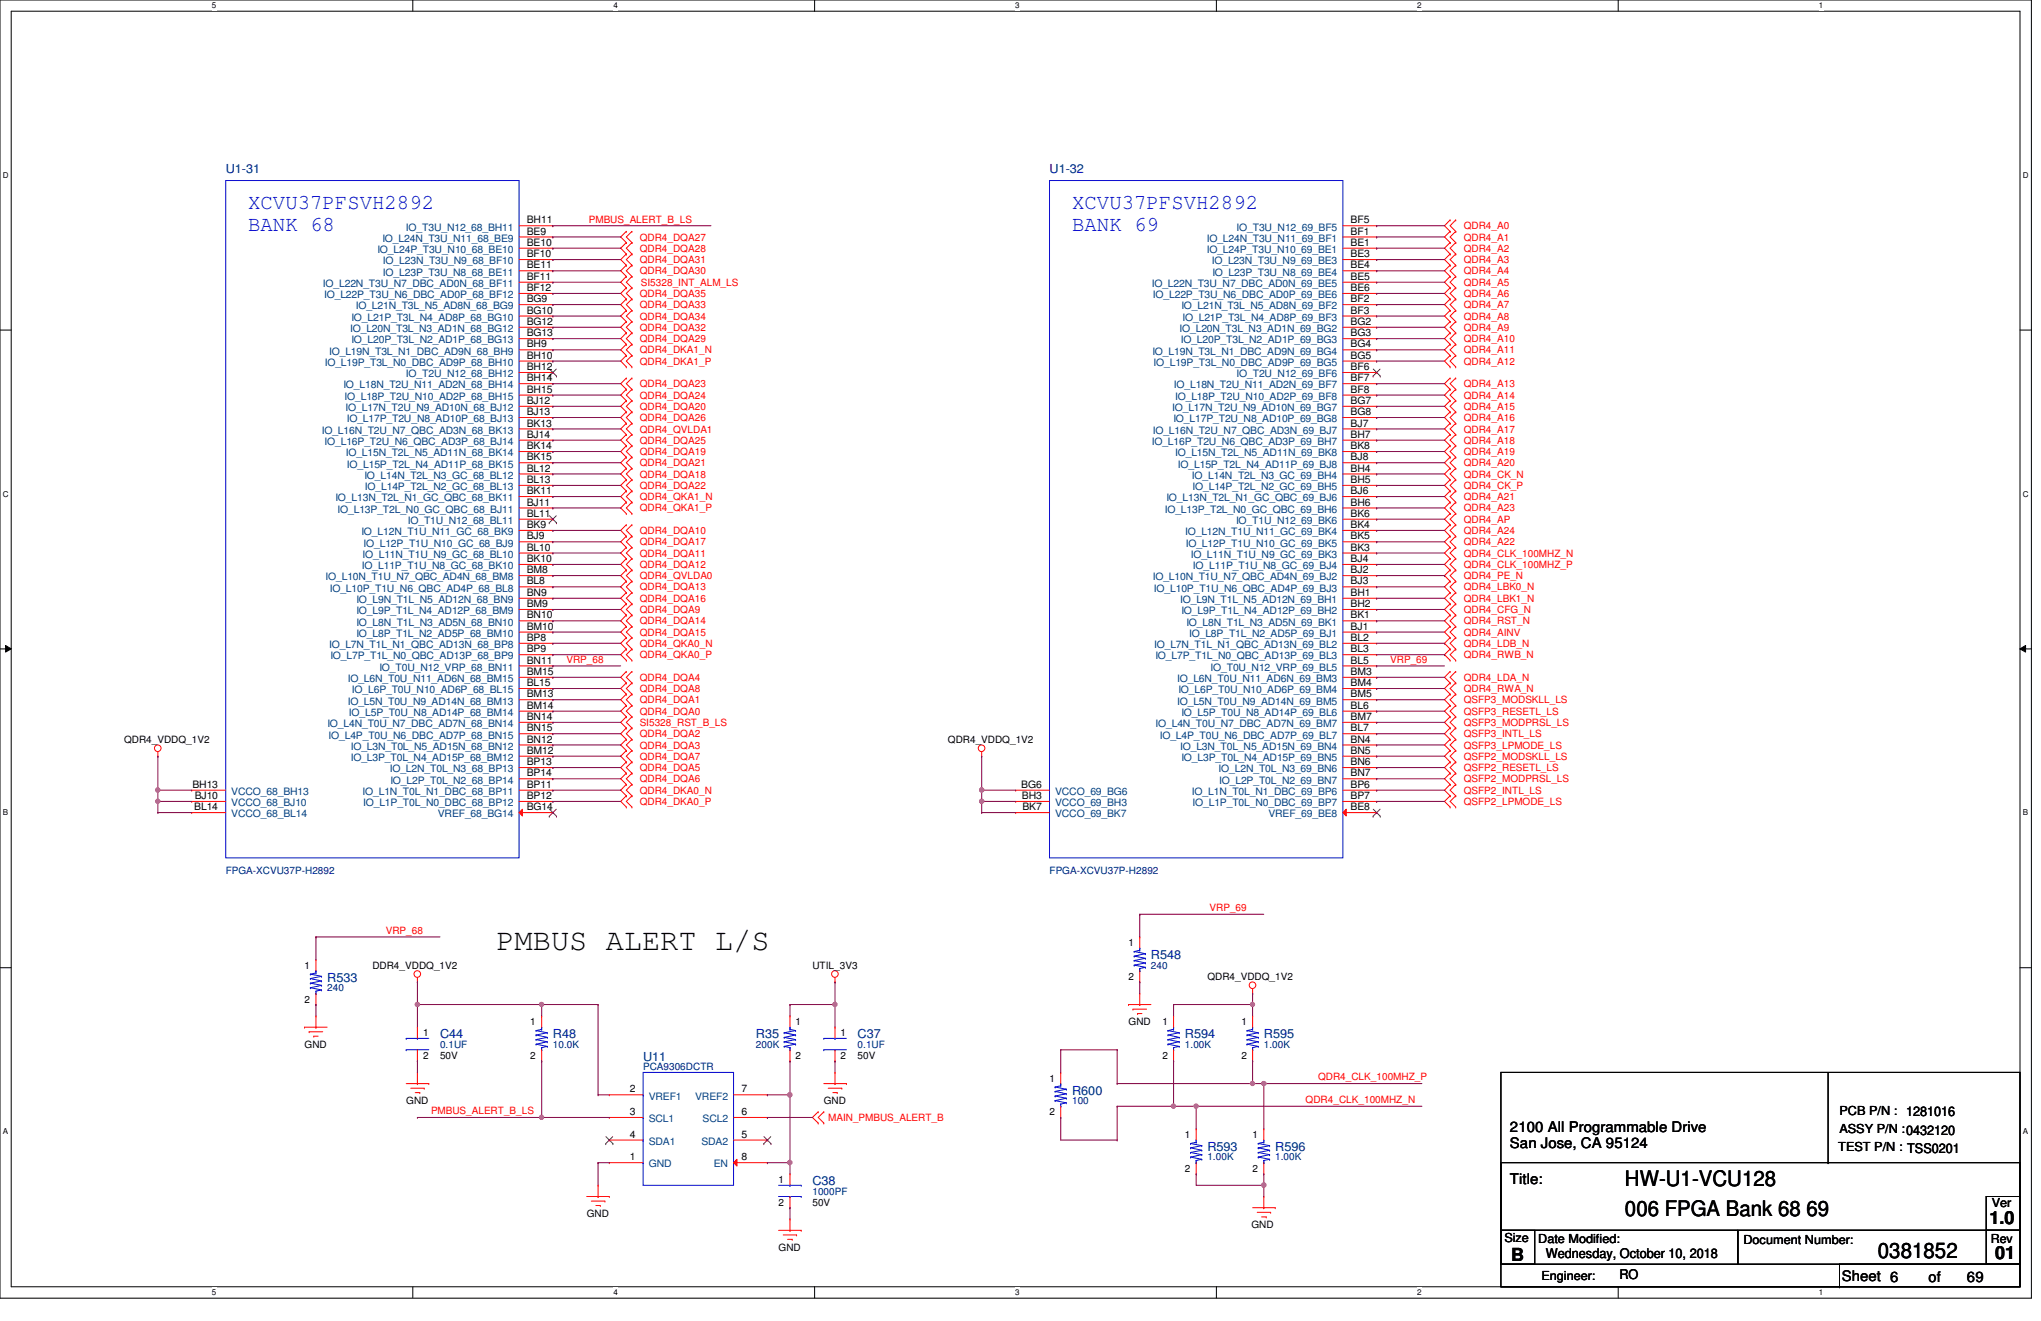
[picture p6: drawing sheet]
<svg xmlns="http://www.w3.org/2000/svg" width="432mm" height="279mm" viewBox="0 0 432 279" stroke-linecap="round" stroke-linejoin="round" font-family="sans-serif">
<defs><g id="words">
<text font-size="6.4" x="105" y="200.9">PMBUS ALERT L/S</text>
<g font-size="4.5" fill="#00f">
<text x="52.5" y="44.2">XCVU37PFSVH2892</text>
<text x="226.8" y="44.2">XCVU37PFSVH2892</text>
<text x="52.5" y="48.9">BANK 68</text>
<text x="226.8" y="48.9">BANK 69</text>
</g>
<g font-size="4.5">
<text x="343.8" y="250.9">HW-U1-VCU128</text>
<text x="343.8" y="257.1">006 FPGA Bank 68 69</text>
<text x="397.3" y="266">0381852</text>
</g>
<g font-size="3.8">
<text x="420.9" y="259">1.0</text>
<text x="319.7" y="266.6">B</text>
<text x="422.1" y="266.4">01</text>
</g>
<g font-size="3.1">
<text x="319.4" y="239.4">2100 All Programmable Drive</text>
<text x="319.4" y="242.7">San Jose, CA 95124</text>
<text x="319.4" y="250.4">Title:</text>
<text x="389.6" y="270.9">Sheet 6</text>
<text x="408" y="271.1">of</text>
<text x="416.1" y="271.1">69</text>
</g>
<g font-size="2.8">
<text x="327.1" y="266.1">Wednesday, October 10, 2018</text>
<text x="342.6" y="270.4">RO</text>
</g>
<g font-size="2.6" fill="#000080">
<text x="47.8" y="36.5">U1-31</text>
<text x="222" y="36.5">U1-32</text>
<text x="243.5" y="202.9">R548</text>
<text x="69.2" y="207.7">R533</text>
<text x="93.1" y="219.6">C44</text>
<text x="117" y="219.6">R48</text>
<text x="159.9" y="219.6">R35</text>
<text x="181.4" y="219.6">C37</text>
<text x="250.7" y="219.6">R594</text>
<text x="267.4" y="219.6">R595</text>
<text x="136.1" y="224.4">U11</text>
<text x="226.8" y="231.6">R600</text>
<text x="255.4" y="243.5">R593</text>
<text x="269.8" y="243.5">R596</text>
<text x="171.9" y="250.7">C38</text>
</g>
<g font-size="2.6">
<text x="389.2" y="235.9">PCB P/N : 1281016</text>
<text x="389.2" y="239.7">ASSY P/N :0432120</text>
<text x="388.9" y="243.5">TEST P/N : TSS0201</text>
<text x="421.4" y="255.2">Ver</text>
<text x="318.3" y="262.6">Size</text>
<text x="325.4" y="262.8">Date Modified:</text>
<text x="368.9" y="263.1">Document Number:</text>
<text x="421.2" y="262.8">Rev</text>
<text x="326.1" y="270.7">Engineer:</text>
</g>
<g font-size="2.2">
<text x="111.5" y="47.2">BH11</text>
<text x="285.7" y="47.2">BF5</text>
<text x="111.5" y="49.6">BE9</text>
<text x="111.5" y="52">BE10</text>
<text x="285.7" y="49.6">BF1</text>
<text x="285.7" y="52">BE1</text>
<text x="111.5" y="54.4">BF10</text>
<text x="111.5" y="56.8">BE11</text>
<text x="111.5" y="59.2">BF11</text>
<text x="285.7" y="54.4">BE3</text>
<text x="285.7" y="56.8">BE4</text>
<text x="285.7" y="59.2">BE5</text>
<text x="111.5" y="61.6">BF12</text>
<text x="111.5" y="63.9">BG9</text>
<text x="285.7" y="61.6">BE6</text>
<text x="285.7" y="63.9">BF2</text>
<text x="111.5" y="66.3">BG10</text>
<text x="111.5" y="68.7">BG12</text>
<text x="111.5" y="71.1">BG13</text>
<text x="285.7" y="66.3">BF3</text>
<text x="285.7" y="68.7">BG2</text>
<text x="285.7" y="71.1">BG3</text>
<text x="111.5" y="73.5">BH9</text>
<text x="111.5" y="75.9">BH10</text>
<text x="285.7" y="73.5">BG4</text>
<text x="285.7" y="75.9">BG5</text>
<text x="111.5" y="78.3">BH12</text>
<text x="111.5" y="80.6">BH14</text>
<text x="111.5" y="83.1">BH15</text>
<text x="285.7" y="78.3">BF6</text>
<text x="285.7" y="80.6">BF7</text>
<text x="285.7" y="83.1">BF8</text>
<text x="111.5" y="85.4">BJ12</text>
<text x="111.5" y="87.8">BJ13</text>
<text x="285.7" y="85.4">BG7</text>
<text x="285.7" y="87.8">BG8</text>
<text x="111.5" y="90.2">BK13</text>
<text x="111.5" y="92.6">BJ14</text>
<text x="111.5" y="95">BK14</text>
<text x="285.7" y="90.2">BJ7</text>
<text x="285.7" y="92.6">BH7</text>
<text x="285.7" y="95">BK8</text>
<text x="111.5" y="97.4">BK15</text>
<text x="111.5" y="99.7">BL12</text>
<text x="285.7" y="97.4">BJ8</text>
<text x="285.7" y="99.7">BH4</text>
<text x="111.5" y="102.2">BL13</text>
<text x="111.5" y="104.5">BK11</text>
<text x="111.5" y="106.9">BJ11</text>
<text x="285.7" y="102.2">BH5</text>
<text x="285.7" y="104.5">BJ6</text>
<text x="285.7" y="106.9">BH6</text>
<text x="111.5" y="109.3">BL11</text>
<text x="111.5" y="111.7">BK9</text>
<text x="285.7" y="109.3">BK6</text>
<text x="285.7" y="111.7">BK4</text>
<text x="111.5" y="114.1">BJ9</text>
<text x="111.5" y="116.5">BL10</text>
<text x="111.5" y="118.9">BK10</text>
<text x="285.7" y="114.1">BK5</text>
<text x="285.7" y="116.5">BK3</text>
<text x="285.7" y="118.9">BJ4</text>
<text x="111.5" y="121.2">BM8</text>
<text x="111.5" y="123.6">BL8</text>
<text x="285.7" y="121.2">BJ2</text>
<text x="285.7" y="123.6">BJ3</text>
<text x="111.5" y="126">BN9</text>
<text x="111.5" y="128.4">BM9</text>
<text x="111.5" y="130.8">BN10</text>
<text x="285.7" y="126">BH1</text>
<text x="285.7" y="128.4">BH2</text>
<text x="285.7" y="130.8">BK1</text>
<text x="111.5" y="133.2">BM10</text>
<text x="111.5" y="135.6">BP8</text>
<text x="111.5" y="138">BP9</text>
<text x="285.7" y="133.2">BJ1</text>
<text x="285.7" y="135.6">BL2</text>
<text x="285.7" y="138">BL3</text>
<text x="111.5" y="140.3">BN11</text>
<text x="111.5" y="142.7">BM15</text>
<text x="285.7" y="140.3">BL5</text>
<text x="285.7" y="142.7">BM3</text>
<text x="111.5" y="145.1">BL15</text>
<text x="111.5" y="147.5">BM13</text>
<text x="111.5" y="149.9">BM14</text>
<text x="285.7" y="145.1">BM4</text>
<text x="285.7" y="147.5">BM5</text>
<text x="285.7" y="149.9">BL6</text>
<text x="111.5" y="152.3">BN14</text>
<text x="111.5" y="154.7">BN15</text>
<text x="285.7" y="152.3">BM7</text>
<text x="285.7" y="154.7">BL7</text>
<text x="111.5" y="157.1">BN12</text>
<text x="111.5" y="159.4">BM12</text>
<text x="111.5" y="161.8">BP13</text>
<text x="285.7" y="157.1">BN4</text>
<text x="285.7" y="159.4">BN5</text>
<text x="285.7" y="161.8">BN6</text>
<text x="40.7" y="166.6">BH13</text>
<text x="111.5" y="164.2">BP14</text>
<text x="111.5" y="166.6">BP11</text>
<text x="216.1" y="166.6">BG6</text>
<text x="285.7" y="164.2">BN7</text>
<text x="285.7" y="166.6">BP6</text>
<text x="41.1" y="171.4">BL14</text>
<text x="41.2" y="169">BJ10</text>
<text x="111.5" y="169">BP12</text>
<text x="111.5" y="171.4">BG14</text>
<text x="216.2" y="169">BH3</text>
<text x="216.3" y="171.4">BK7</text>
<text x="285.7" y="169">BP7</text>
<text x="285.7" y="171.4">BE8</text>
<text x="133.2" y="231.1">2</text>
<text x="156.8" y="231.1">7</text>
<text x="133.2" y="235.8">3</text>
<text x="156.8" y="235.8">6</text>
<text x="133.2" y="245.4">1</text>
<text x="133.2" y="240.6">4</text>
<text x="156.8" y="240.6">5</text>
<text x="156.8" y="245.4">8</text>
</g>
<g font-size="2.2" fill="#004080">
<text x="79.8" y="53.5">IO_L24P_T3U_N10_68_BE10</text>
<text x="80.9" y="51.1">IO_L24N_T3U_N11_68_BE9</text>
<text x="85.9" y="48.8">IO_T3U_N12_68_BH11</text>
<text x="255.3" y="51.1">IO_L24N_T3U_N11_69_BF1</text>
<text x="255.3" y="53.5">IO_L24P_T3U_N10_69_BE1</text>
<text x="261.6" y="48.8">IO_T3U_N12_69_BF5</text>
<text x="81" y="55.9">IO_L23N_T3U_N9_68_BF10</text>
<text x="81" y="58.3">IO_L23P_T3U_N8_68_BE11</text>
<text x="256.4" y="55.9">IO_L23N_T3U_N9_69_BE3</text>
<text x="256.5" y="58.3">IO_L23P_T3U_N8_69_BE4</text>
<text x="68.3" y="60.7">IO_L22N_T3U_N7_DBC_AD0N_68_BF11</text>
<text x="68.6" y="63.1">IO_L22P_T3U_N6_DBC_AD0P_68_BF12</text>
<text x="75.3" y="65.4">IO_L21N_T3L_N5_AD8N_68_BG9</text>
<text x="243.7" y="60.7">IO_L22N_T3U_N7_DBC_AD0N_69_BE5</text>
<text x="243.9" y="63.1">IO_L22P_T3U_N6_DBC_AD0P_69_BE6</text>
<text x="249.9" y="65.4">IO_L21N_T3L_N5_AD8N_69_BF2</text>
<text x="74.1" y="70.2">IO_L20N_T3L_N3_AD1N_68_BG12</text>
<text x="74.3" y="67.9">IO_L21P_T3L_N4_AD8P_68_BG10</text>
<text x="249.6" y="70.2">IO_L20N_T3L_N3_AD1N_69_BG2</text>
<text x="250.2" y="67.9">IO_L21P_T3L_N4_AD8P_69_BF3</text>
<text x="68.7" y="77.4">IO_L19P_T3L_N0_DBC_AD9P_68_BH10</text>
<text x="69.6" y="75">IO_L19N_T3L_N1_DBC_AD9N_68_BH9</text>
<text x="74.3" y="72.6">IO_L20P_T3L_N2_AD1P_68_BG13</text>
<text x="243.8" y="75">IO_L19N_T3L_N1_DBC_AD9N_69_BG4</text>
<text x="244.1" y="77.4">IO_L19P_T3L_N0_DBC_AD9P_69_BG5</text>
<text x="249.8" y="72.6">IO_L20P_T3L_N2_AD1P_69_BG3</text>
<text x="72.6" y="82.2">IO_L18N_T2U_N11_AD2N_68_BH14</text>
<text x="85.9" y="79.8">IO_T2U_N12_68_BH12</text>
<text x="248.4" y="82.2">IO_L18N_T2U_N11_AD2N_69_BF7</text>
<text x="261.6" y="79.8">IO_T2U_N12_69_BF6</text>
<text x="72.9" y="84.6">IO_L18P_T2U_N10_AD2P_68_BH15</text>
<text x="73.1" y="87">IO_L17N_T2U_N9_AD10N_68_BJ12</text>
<text x="73.4" y="89.3">IO_L17P_T2U_N8_AD10P_68_BJ13</text>
<text x="248" y="87">IO_L17N_T2U_N9_AD10N_69_BG7</text>
<text x="248.2" y="89.3">IO_L17P_T2U_N8_AD10P_69_BG8</text>
<text x="248.6" y="84.6">IO_L18P_T2U_N10_AD2P_69_BF8</text>
<text x="68.1" y="91.7">IO_L16N_T2U_N7_QBC_AD3N_68_BK13</text>
<text x="68.7" y="94.1">IO_L16P_T2U_N6_QBC_AD3P_68_BJ14</text>
<text x="243.7" y="94.1">IO_L16P_T2U_N6_QBC_AD3P_69_BH7</text>
<text x="243.9" y="91.7">IO_L16N_T2U_N7_QBC_AD3N_69_BJ7</text>
<text x="73.2" y="96.5">IO_L15N_T2L_N5_AD11N_68_BK14</text>
<text x="73.4" y="98.9">IO_L15P_T2L_N4_AD11P_68_BK15</text>
<text x="77.1" y="101.3">IO_L14N_T2L_N3_GC_68_BL12</text>
<text x="248.6" y="96.5">IO_L15N_T2L_N5_AD11N_69_BK8</text>
<text x="249.2" y="98.9">IO_L15P_T2L_N4_AD11P_69_BJ8</text>
<text x="252.2" y="101.3">IO_L14N_T2L_N3_GC_69_BH4</text>
<text x="71" y="106">IO_L13N_T2L_N1_GC_QBC_68_BK11</text>
<text x="77.2" y="103.7">IO_L14P_T2L_N2_GC_68_BL13</text>
<text x="246.8" y="106">IO_L13N_T2L_N1_GC_QBC_69_BJ6</text>
<text x="252.3" y="103.7">IO_L14P_T2L_N2_GC_69_BH5</text>
<text x="71.4" y="108.5">IO_L13P_T2L_N0_GC_QBC_68_BJ11</text>
<text x="76.5" y="113.2">IO_L12N_T1U_N11_GC_68_BK9</text>
<text x="86.3" y="110.8">IO_T1U_N12_68_BL11</text>
<text x="246.4" y="108.5">IO_L13P_T2L_N0_GC_QBC_69_BH6</text>
<text x="250.7" y="113.2">IO_L12N_T1U_N11_GC_69_BK4</text>
<text x="261.5" y="110.8">IO_T1U_N12_69_BK6</text>
<text x="76.7" y="118">IO_L11N_T1U_N9_GC_68_BL10</text>
<text x="76.9" y="115.6">IO_L12P_T1U_N10_GC_68_BJ9</text>
<text x="250.9" y="115.6">IO_L12P_T1U_N10_GC_69_BK5</text>
<text x="251.9" y="118">IO_L11N_T1U_N9_GC_69_BK3</text>
<text x="68.9" y="122.8">IO_L10N_T1U_N7_QBC_AD4N_68_BM8</text>
<text x="69.8" y="125.1">IO_L10P_T1U_N6_QBC_AD4P_68_BL8</text>
<text x="76.6" y="120.4">IO_L11P_T1U_N8_GC_68_BK10</text>
<text x="243.9" y="122.8">IO_L10N_T1U_N7_QBC_AD4N_69_BJ2</text>
<text x="244.1" y="125.1">IO_L10P_T1U_N6_QBC_AD4P_69_BJ3</text>
<text x="252.4" y="120.4">IO_L11P_T1U_N8_GC_69_BJ4</text>
<text x="75.4" y="127.6">IO_L9N_T1L_N5_AD12N_68_BN9</text>
<text x="75.4" y="129.9">IO_L9P_T1L_N4_AD12P_68_BM9</text>
<text x="249.7" y="127.6">IO_L9N_T1L_N5_AD12N_69_BH1</text>
<text x="249.9" y="129.9">IO_L9P_T1L_N4_AD12P_69_BH2</text>
<text x="69.6" y="137.1">IO_L7N_T1L_N1_QBC_AD13N_68_BP8</text>
<text x="75.4" y="132.3">IO_L8N_T1L_N3_AD5N_68_BN10</text>
<text x="75.4" y="134.7">IO_L8P_T1L_N2_AD5P_68_BM10</text>
<text x="244.2" y="137.1">IO_L7N_T1L_N1_QBC_AD13N_69_BL2</text>
<text x="251" y="132.3">IO_L8N_T1L_N3_AD5N_69_BK1</text>
<text x="251.6" y="134.7">IO_L8P_T1L_N2_AD5P_69_BJ1</text>
<text x="69.9" y="139.5">IO_L7P_T1L_N0_QBC_AD13P_68_BP9</text>
<text x="80.3" y="141.9">IO_T0U_N12_VRP_68_BN11</text>
<text x="244.4" y="139.5">IO_L7P_T1L_N0_QBC_AD13P_69_BL3</text>
<text x="256.1" y="141.9">IO_T0U_N12_VRP_69_BL5</text>
<text x="73.6" y="144.3">IO_L6N_T0U_N11_AD6N_68_BM15</text>
<text x="73.6" y="149">IO_L5N_T0U_N9_AD14N_68_BM13</text>
<text x="74.5" y="146.6">IO_L6P_T0U_N10_AD6P_68_BL15</text>
<text x="249" y="144.3">IO_L6N_T0U_N11_AD6N_69_BM3</text>
<text x="249" y="149">IO_L5N_T0U_N9_AD14N_69_BM5</text>
<text x="249.3" y="146.6">IO_L6P_T0U_N10_AD6P_69_BM4</text>
<text x="69.3" y="153.8">IO_L4N_T0U_N7_DBC_AD7N_68_BN14</text>
<text x="73.8" y="151.4">IO_L5P_T0U_N8_AD14P_68_BM14</text>
<text x="244.5" y="153.8">IO_L4N_T0U_N7_DBC_AD7N_69_BM7</text>
<text x="249.9" y="151.4">IO_L5P_T0U_N8_AD14P_69_BL6</text>
<text x="69.5" y="156.2">IO_L4P_T0U_N6_DBC_AD7P_68_BN15</text>
<text x="74.2" y="158.6">IO_L3N_T0L_N5_AD15N_68_BN12</text>
<text x="74.2" y="161">IO_L3P_T0L_N4_AD15P_68_BM12</text>
<text x="245.4" y="156.2">IO_L4P_T0U_N6_DBC_AD7P_69_BL7</text>
<text x="249.7" y="158.6">IO_L3N_T0L_N5_AD15N_69_BN4</text>
<text x="249.9" y="161">IO_L3P_T0L_N4_AD15P_69_BN5</text>
<text x="82.5" y="163.4">IO_L2N_T0L_N3_68_BP13</text>
<text x="82.6" y="165.7">IO_L2P_T0L_N2_68_BP14</text>
<text x="257.8" y="163.4">IO_L2N_T0L_N3_69_BN6</text>
<text x="257.9" y="165.7">IO_L2P_T0L_N2_69_BN7</text>
<text x="48.9" y="168.1">VCCO_68_BH13</text>
<text x="48.9" y="170.5">VCCO_68_BJ10</text>
<text x="48.9" y="172.9">VCCO_68_BL14</text>
<text x="76.7" y="168.1">IO_L1N_T0L_N1_DBC_68_BP11</text>
<text x="76.8" y="170.5">IO_L1P_T0L_N0_DBC_68_BP12</text>
<text x="92.6" y="172.9">VREF_68_BG14</text>
<text x="223.2" y="168.1">VCCO_69_BG6</text>
<text x="223.2" y="170.5">VCCO_69_BH3</text>
<text x="223.2" y="172.9">VCCO_69_BK7</text>
<text x="252.2" y="168.1">IO_L1N_T0L_N1_DBC_69_BP6</text>
<text x="252.3" y="170.5">IO_L1P_T0L_N0_DBC_69_BP7</text>
<text x="268.4" y="172.9">VREF_69_BE8</text>
<text x="137.2" y="232.6">VREF1</text>
<text x="147.1" y="232.6">VREF2</text>
<text x="137.2" y="237.4">SCL1</text>
<text x="148.6" y="237.4">SCL2</text>
<text x="137.2" y="242.1">SDA1</text>
<text x="148.4" y="242.1">SDA2</text>
<text x="137.2" y="246.9">GND</text>
<text x="151" y="246.9">EN</text>
</g>
<g font-size="2.1" fill="#f00">
<text x="124.6" y="47.1">PMBUS_ALERT_B_LS</text>
<text x="135.3" y="50.9">QDR4_DQA27</text>
<text x="135.3" y="53.3">QDR4_DQA28</text>
<text x="309.7" y="48.5">QDR4_A0</text>
<text x="309.7" y="50.9">QDR4_A1</text>
<text x="309.7" y="53.3">QDR4_A2</text>
<text x="135.3" y="58">QDR4_DQA30</text>
<text x="135.3" y="55.7">QDR4_DQA31</text>
<text x="309.7" y="55.7">QDR4_A3</text>
<text x="309.7" y="58">QDR4_A4</text>
<text x="135.3" y="62.8">QDR4_DQA35</text>
<text x="135.3" y="65.2">QDR4_DQA33</text>
<text x="135.6" y="60.4">SI5328_INT_ALM_LS</text>
<text x="309.7" y="60.4">QDR4_A5</text>
<text x="309.7" y="62.8">QDR4_A6</text>
<text x="309.7" y="65.2">QDR4_A7</text>
<text x="135.3" y="70">QDR4_DQA32</text>
<text x="135.3" y="67.6">QDR4_DQA34</text>
<text x="309.7" y="67.6">QDR4_A8</text>
<text x="309.7" y="70">QDR4_A9</text>
<text x="135.3" y="72.3">QDR4_DQA29</text>
<text x="135.3" y="74.8">QDR4_DKA1_N</text>
<text x="135.3" y="77.1">QDR4_DKA1_P</text>
<text x="309.7" y="72.3">QDR4_A10</text>
<text x="309.7" y="74.8">QDR4_A11</text>
<text x="309.7" y="77.1">QDR4_A12</text>
<text x="135.3" y="81.9">QDR4_DQA23</text>
<text x="309.7" y="81.9">QDR4_A13</text>
<text x="135.3" y="86.7">QDR4_DQA20</text>
<text x="135.3" y="84.3">QDR4_DQA24</text>
<text x="135.3" y="89.1">QDR4_DQA26</text>
<text x="309.7" y="84.3">QDR4_A14</text>
<text x="309.7" y="86.7">QDR4_A15</text>
<text x="309.7" y="89.1">QDR4_A16</text>
<text x="135.3" y="91.5">QDR4_QVLDA1</text>
<text x="135.3" y="93.9">QDR4_DQA25</text>
<text x="309.7" y="91.5">QDR4_A17</text>
<text x="309.7" y="93.9">QDR4_A18</text>
<text x="135.3" y="101">QDR4_DQA18</text>
<text x="135.3" y="98.6">QDR4_DQA21</text>
<text x="135.3" y="96.2">QDR4_DQA19</text>
<text x="309.7" y="96.2">QDR4_A19</text>
<text x="309.7" y="98.6">QDR4_A20</text>
<text x="309.7" y="101">QDR4_CK_N</text>
<text x="135.3" y="105.8">QDR4_QKA1_N</text>
<text x="135.3" y="103.4">QDR4_DQA22</text>
<text x="309.7" y="105.8">QDR4_A21</text>
<text x="309.7" y="103.4">QDR4_CK_P</text>
<text x="135.3" y="112.9">QDR4_DQA10</text>
<text x="135.3" y="108.2">QDR4_QKA1_P</text>
<text x="309.7" y="112.9">QDR4_A24</text>
<text x="309.7" y="108.2">QDR4_A23</text>
<text x="309.7" y="110.6">QDR4_AP</text>
<text x="135.3" y="117.7">QDR4_DQA11</text>
<text x="135.3" y="115.4">QDR4_DQA17</text>
<text x="309.7" y="115.4">QDR4_A22</text>
<text x="309.7" y="117.7">QDR4_CLK_100MHZ_N</text>
<text x="135.3" y="120.1">QDR4_DQA12</text>
<text x="135.3" y="124.9">QDR4_DQA13</text>
<text x="135.3" y="122.5">QDR4_QVLDA0</text>
<text x="309.7" y="122.5">QDR4_PE_N</text>
<text x="309.7" y="124.9">QDR4_LBK0_N</text>
<text x="309.7" y="120.1">QDR4_CLK_100MHZ_P</text>
<text x="135.3" y="129.7">QDR4_DQA9</text>
<text x="135.3" y="127.3">QDR4_DQA16</text>
<text x="309.7" y="127.3">QDR4_LBK1_N</text>
<text x="309.7" y="129.7">QDR4_CFG_N</text>
<text x="135.3" y="132">QDR4_DQA14</text>
<text x="135.3" y="134.5">QDR4_DQA15</text>
<text x="135.3" y="136.8">QDR4_QKA0_N</text>
<text x="309.7" y="134.5">QDR4_AINV</text>
<text x="309.7" y="132">QDR4_RST_N</text>
<text x="309.7" y="136.8">QDR4_LDB_N</text>
<text x="119.8" y="140.2">VRP_68</text>
<text x="135.3" y="144">QDR4_DQA4</text>
<text x="135.3" y="139.2">QDR4_QKA0_P</text>
<text x="294.1" y="140.2">VRP_69</text>
<text x="309.7" y="139.2">QDR4_RWB_N</text>
<text x="309.7" y="144">QDR4_LDA_N</text>
<text x="135.3" y="148.8">QDR4_DQA1</text>
<text x="135.3" y="146.4">QDR4_DQA8</text>
<text x="309.7" y="148.8">QSFP3_MODSKLL_LS</text>
<text x="309.7" y="146.4">QDR4_RWA_N</text>
<text x="135.3" y="151.2">QDR4_DQA0</text>
<text x="135.3" y="155.9">QDR4_DQA2</text>
<text x="135.3" y="153.5">SI5328_RST_B_LS</text>
<text x="309.7" y="151.2">QSFP3_RESETL_LS</text>
<text x="309.7" y="155.9">QSFP3_INTL_LS</text>
<text x="309.7" y="153.5">QSFP3_MODPRSL_LS</text>
<text x="135.3" y="158.3">QDR4_DQA3</text>
<text x="135.3" y="160.7">QDR4_DQA7</text>
<text x="309.7" y="160.7">QSFP2_MODSKLL_LS</text>
<text x="309.7" y="158.3">QSFP3_LPMODE_LS</text>
<text x="135.3" y="163.1">QDR4_DQA5</text>
<text x="135.3" y="167.9">QDR4_DKA0_N</text>
<text x="135.3" y="165.5">QDR4_DQA6</text>
<text x="309.7" y="163.1">QSFP2_RESETL_LS</text>
<text x="309.7" y="165.5">QSFP2_MODPRSL_LS</text>
<text x="309.7" y="167.9">QSFP2_INTL_LS</text>
<text x="135.3" y="170.3">QDR4_DKA0_P</text>
<text x="309.7" y="170.3">QSFP2_LPMODE_LS</text>
<text x="81.6" y="197.5">VRP_68</text>
<text x="255.9" y="192.7">VRP_69</text>
<text x="276.2" y="233.3">QDR4_CLK_100MHZ_N</text>
<text x="278.8" y="228.5">QDR4_CLK_100MHZ_P</text>
<text x="91.2" y="235.7">PMBUS_ALERT_B_LS</text>
<text x="175.2" y="237.1">MAIN_PMBUS_ALERT_B</text>
</g>
<g font-size="2.1">
<text x="26.2" y="157.1">QDR4_VDDQ_1V2</text>
<text x="200.5" y="157.1">QDR4_VDDQ_1V2</text>
<text x="238.8" y="200.1">1</text>
<text x="64.4" y="204.9">1</text>
<text x="78.8" y="204.9">DDR4_VDDQ_1V2</text>
<text x="171.9" y="204.9">UTIL_3V3</text>
<text x="238.8" y="207.3">2</text>
<text x="255.4" y="207.3">QDR4_VDDQ_1V2</text>
<text x="64.4" y="212">2</text>
<text x="64.4" y="221.6">GND</text>
<text x="89.5" y="219.2">1</text>
<text x="112.2" y="216.8">1</text>
<text x="168.3" y="216.8">1</text>
<text x="177.8" y="219.2">1</text>
<text x="238.8" y="216.8">GND</text>
<text x="245.9" y="216.8">1</text>
<text x="262.6" y="216.8">1</text>
<text x="89.5" y="224">2</text>
<text x="93.1" y="224">50V</text>
<text x="112.2" y="224">2</text>
<text x="168.3" y="224">2</text>
<text x="177.8" y="224">2</text>
<text x="181.4" y="224">50V</text>
<text x="245.9" y="224">2</text>
<text x="262.6" y="224">2</text>
<text x="85.9" y="233.5">GND</text>
<text x="174.3" y="233.5">GND</text>
<text x="222" y="228.8">1</text>
<text x="222" y="235.9">2</text>
<text x="250.7" y="240.7">1</text>
<text x="265" y="240.7">1</text>
<text x="164.7" y="250.2">1</text>
<text x="250.7" y="247.9">2</text>
<text x="265" y="247.9">2</text>
<text x="124.1" y="257.4">GND</text>
<text x="164.7" y="255">2</text>
<text x="171.9" y="255">50V</text>
<text x="264.8" y="259.8">GND</text>
<text x="164.7" y="264.6">GND</text>
</g>
<g font-size="2.1" fill="#000080">
<text x="47.8" y="184.8">FPGA-XCVU37P-H2892</text>
<text x="222" y="184.8">FPGA-XCVU37P-H2892</text>
<text x="69.2" y="209.6">240</text>
<text x="243.5" y="204.9">240</text>
<text x="93.1" y="221.6">0.1UF</text>
<text x="117" y="221.6">10.0K</text>
<text x="159.9" y="221.6">200K</text>
<text x="181.4" y="221.6">0.1UF</text>
<text x="250.7" y="221.6">1.00K</text>
<text x="267.4" y="221.6">1.00K</text>
<text x="136.1" y="226.4">PCA9306DCTR</text>
<text x="226.8" y="233.5">100</text>
<text x="255.4" y="245.4">1.00K</text>
<text x="269.8" y="245.4">1.00K</text>
<text x="171.9" y="252.6">1000PF</text>
</g>
<g font-size="1.7">
<text x="44.8" y="1.8">5</text>
<text x="129.8" y="1.8">4</text>
<text x="214.8" y="1.8">3</text>
<text x="299.8" y="1.8">2</text>
<text x="384.8" y="1.8">1</text>
<text x=".6" y="37.6">D</text>
<text x="427.9" y="37.6">D</text>
<text x=".6" y="105">C</text>
<text x="427.9" y="105">C</text>
<text x=".6" y="172.5">B</text>
<text x="427.9" y="172.5">B</text>
<text x=".6" y="239.9">A</text>
<text x="427.9" y="239.9">A</text>
<text x="44.8" y="273.9">5</text>
<text x="129.8" y="273.9">4</text>
<text x="214.8" y="273.9">3</text>
<text x="299.8" y="273.9">2</text>
<text x="384.8" y="273.9">1</text>
</g>
</g></defs>
<path d="M0 0h429.8v274.6h-429.8zM2.4 2.4h425v269.8h-425z" fill="none" stroke="#000" stroke-width=".21"/>
<g fill="#fff">
<path d="M44.8 .3h1v1.9h-1z"/>
<path d="M44.8 272.4h1v1.9h-1z"/>
</g>
<path d="M87.3 0v2.4M87.3 272.2v2.3" fill="none" stroke="#000" stroke-width=".21"/>
<g fill="#fff">
<path d="M129.8 .3h.9v1.9h-.9z"/>
<path d="M129.8 272.4h.9v1.9h-.9z"/>
</g>
<path d="M172.3 0v2.4M172.3 272.2v2.3" fill="none" stroke="#000" stroke-width=".21"/>
<g fill="#fff">
<path d="M214.8 .3h.9v1.9h-.9z"/>
<path d="M214.8 272.4h.9v1.9h-.9z"/>
</g>
<path d="M257.3 0v2.4M257.3 272.2v2.3" fill="none" stroke="#000" stroke-width=".21"/>
<g fill="#fff">
<path d="M299.8 .3h.9v1.9h-.9z"/>
<path d="M299.8 272.4h.9v1.9h-.9z"/>
</g>
<path d="M342.3 0v2.4M342.3 272.2v2.3" fill="none" stroke="#000" stroke-width=".21"/>
<g fill="#fff">
<path d="M384.8 .3h.9v1.9h-.9z"/>
<path d="M384.8 272.4h.9v1.9h-.9z"/>
<path d="M.6 36.1h1.2v1.9h-1.2z"/>
<path d="M427.9 36.1h1.3v1.9h-1.3z"/>
<path d="M.6 103.5h1.2v1.9h-1.2z"/>
<path d="M427.9 103.5h1.3v1.9h-1.3z"/>
</g>
<path d="M0 69.8h2.4M427.4 69.8h2.3" fill="none" stroke="#000" stroke-width=".21"/>
<g fill="#fff">
<path d="M.6 170.9h1.1v1.9h-1.1z"/>
<path d="M427.9 170.9h1.2v1.9h-1.2z"/>
</g>
<path d="M0 137.2h2.4M1.2 136.5l1.2 .7-1.2 .7zM427.4 137.2l1.1-.7v1.4zM427.4 137.2h2.3" fill="none" stroke="#000" stroke-width=".21"/>
<path d="M1.2 136.5l1.2 .7-1.2 .7zM427.4 137.2l1.1-.7v1.4z" fill="#000"/>
<g fill="#fff">
<path d="M.6 238.4h1.1v1.9h-1.1z"/>
<path d="M427.9 238.4h1.2v1.9h-1.2z"/>
</g>
<g fill="none" stroke="#000" stroke-width=".21">
<path d="M0 204.7h2.4M427.4 204.7h2.3M317.5 226.8h109.9v45.4h-109.9zM386.8 226.8v19.1M317.5 245.9h109.9v14.3h-109.9zM386.8 245.9h.1M420.2 253.1h7.2v7.1h-7.2zM317.5 260.2h50.2v7.2h-50.2zM317.5 260.2h7.2v7.2h-7.2zM317.5 272.2h71.7M367.7 260.2h59.7v7.2h-59.7zM389.2 267.4h38.2v4.8h-38.2z"/>
<path d="M389.2 272.2h.1M420.2 260.2h7.2v7.2h-7.2z"/>
</g>
<g fill="none" stroke="#f00" stroke-width=".21">
<path d="M132.5 48.9h.1M132.5 51.3h.1M132.5 56.1h.1M132.5 58.5h.1M132.5 53.7h.1M132.5 48.9l-1.2 1.2 1.2 1.2M132.5 56.1l-1.2 1.2 1.2 1.2M132.5 51.3l-1.2 1.2 1.2 1.2M132.5 58.5l-1.2 1.2 1.2 1.2M132.5 53.7l-1.2 1.2 1.2 1.2M133.7 51.3h.1M133.7 48.9h.1"/>
<path d="M133.7 58.5h.1M133.7 56.1h.1M133.7 53.7h.1M133.7 48.9l-1.2 1.2 1.2 1.2M133.7 56.1l-1.2 1.2 1.2 1.2M133.7 51.3l-1.2 1.2 1.2 1.2M133.7 58.5l-1.2 1.2 1.2 1.2M133.7 53.7l-1.2 1.2 1.2 1.2M306.8 46.5h.1M306.8 48.9h.1M306.8 51.3h.1M306.8 53.7h.1"/>
<path d="M306.8 56.1h.1M306.8 58.5h.1M306.8 46.5l-1.2 1.3 1.2 1.1M306.8 48.9l-1.2 1.2 1.2 1.2M306.8 51.3l-1.2 1.2 1.2 1.2M306.8 53.7l-1.2 1.2 1.2 1.2M306.8 56.1l-1.2 1.2 1.2 1.2M306.8 58.5l-1.2 1.2 1.2 1.2M308 48.9h.1M308 46.5h.1M308 51.3h.1M308 53.7h.1"/>
<path d="M308 56.1h.1M308 58.5h.1M308 46.5l-1.2 1.3 1.2 1.1M308 48.9l-1.2 1.2 1.2 1.2M308 51.3l-1.2 1.2 1.2 1.2M308 53.7l-1.2 1.2 1.2 1.2M308 56.1l-1.2 1.2 1.2 1.2M308 58.5l-1.2 1.2 1.2 1.2M132.5 70.4h.1M132.5 72.8h.1M132.5 60.9h.1M132.5 63.2h.1"/>
<path d="M132.5 75.2h.1M132.5 77.6h.1M132.5 80h.1M132.5 68h.1M132.5 65.7h.1M132.5 70.4l-1.2 1.2 1.2 1.2M132.5 60.9l-1.2 1.2 1.2 1.1M132.5 72.8l-1.2 1.2 1.2 1.2M132.5 75.2l-1.2 1.2 1.2 1.2M132.5 80l-1.2 1.2 1.2 1.1M132.5 68l-1.2 1.2 1.2 1.2M132.5 63.2l-1.2 1.2 1.2 1.3"/>
<path d="M132.5 65.7l-1.2 1.1 1.2 1.2M133.7 72.8h.1M133.7 70.4h.1M133.7 63.2h.1M133.7 60.9h.1M133.7 75.2h.1M133.7 77.6h.1M133.7 80h.1M133.7 68h.1M133.7 65.7h.1M133.7 70.4l-1.2 1.2 1.2 1.2M133.7 60.9l-1.2 1.2 1.2 1.1"/>
<path d="M133.7 72.8l-1.2 1.2 1.2 1.2M133.7 75.2l-1.2 1.2 1.2 1.2M133.7 80l-1.2 1.2 1.2 1.1M133.7 68l-1.2 1.2 1.2 1.2M133.7 63.2l-1.2 1.2 1.2 1.3M133.7 65.7l-1.2 1.1 1.2 1.2M306.8 60.9h.1M306.8 63.2h.1M306.8 65.7h.1M306.8 68h.1M306.8 70.4h.1M306.8 72.8h.1"/>
<path d="M306.8 75.2h.1M306.8 77.6h.1M306.8 80h.1M306.8 60.9l-1.2 1.2 1.2 1.1M306.8 63.2l-1.2 1.2 1.2 1.3M306.8 65.7l-1.2 1.1 1.2 1.2M306.8 68l-1.2 1.2 1.2 1.2M306.8 70.4l-1.2 1.2 1.2 1.2M306.8 72.8l-1.2 1.2 1.2 1.2M306.8 75.2l-1.2 1.2 1.2 1.2M306.8 80l-1.2 1.2 1.2 1.1M308 60.9h.1"/>
<path d="M308 63.2h.1M308 65.7h.1M308 68h.1M308 70.4h.1M308 72.8h.1M308 75.2h.1M308 77.6h.1M308 80h.1M308 60.9l-1.2 1.2 1.2 1.1M308 63.2l-1.2 1.2 1.2 1.3M308 65.7l-1.2 1.1 1.2 1.2M308 68l-1.2 1.2 1.2 1.2"/>
<path d="M308 70.4l-1.2 1.2 1.2 1.2M308 72.8l-1.2 1.2 1.2 1.2M308 75.2l-1.2 1.2 1.2 1.2M308 80l-1.2 1.2 1.2 1.1M132.5 99.1h.1M132.5 84.8h.1M132.5 87.1h.1M132.5 96.7h.1M132.5 82.3h.1M132.5 89.5h.1M132.5 91.9h.1M132.5 94.3h.1"/>
<path d="M132.5 99.1l-1.2 1.1 1.2 1.3M132.5 84.8l-1.2 1.1 1.2 1.2M132.5 96.7l-1.2 1.2 1.2 1.2M132.5 82.3l-1.2 1.3 1.2 1.2M132.5 89.5l-1.2 1.2 1.2 1.2M132.5 94.3l-1.2 1.2 1.2 1.2M132.5 91.9l-1.2 1.2 1.2 1.2M132.5 87.1l-1.2 1.2 1.2 1.2M133.7 99.1h.1M133.7 87.1h.1M133.7 84.8h.1M133.7 96.7h.1"/>
<path d="M133.7 82.3h.1M133.7 91.9h.1M133.7 89.5h.1M133.7 94.3h.1M133.7 99.1l-1.2 1.1 1.2 1.3M133.7 84.8l-1.2 1.1 1.2 1.2M133.7 96.7l-1.2 1.2 1.2 1.2M133.7 82.3l-1.2 1.3 1.2 1.2M133.7 89.5l-1.2 1.2 1.2 1.2M133.7 94.3l-1.2 1.2 1.2 1.2M133.7 91.9l-1.2 1.2 1.2 1.2M133.7 87.1l-1.2 1.2 1.2 1.2"/>
<path d="M306.8 82.3h.1M306.8 84.8h.1M306.8 87.1h.1M306.8 89.5h.1M306.8 91.9h.1M306.8 94.3h.1M306.8 96.7h.1M306.8 99.1h.1M306.8 82.3l-1.2 1.3 1.2 1.2M306.8 84.8l-1.2 1.1 1.2 1.2M306.8 87.1l-1.2 1.2 1.2 1.2M306.8 89.5l-1.2 1.2 1.2 1.2"/>
<path d="M306.8 91.9l-1.2 1.2 1.2 1.2M306.8 94.3l-1.2 1.2 1.2 1.2M306.8 96.7l-1.2 1.2 1.2 1.2M306.8 99.1l-1.2 1.1 1.2 1.3M308 82.3h.1M308 84.8h.1M308 87.1h.1M308 89.5h.1M308 91.9h.1M308 94.3h.1M308 96.7h.1M308 99.1h.1"/>
<path d="M308 82.3l-1.2 1.3 1.2 1.2M308 84.8l-1.2 1.1 1.2 1.2M308 87.1l-1.2 1.2 1.2 1.2M308 89.5l-1.2 1.2 1.2 1.2M308 91.9l-1.2 1.2 1.2 1.2M308 94.3l-1.2 1.2 1.2 1.2M308 96.7l-1.2 1.2 1.2 1.2M308 99.1l-1.2 1.1 1.2 1.3M132.5 111h.1M132.5 113.4h.1M132.5 115.8h.1M132.5 118.2h.1"/>
<path d="M132.5 103.8h.1M132.5 106.2h.1M132.5 108.6h.1M132.5 101.5h.1M132.5 111l-1.2 1.2 1.2 1.2M132.5 115.8l-1.2 1.2 1.2 1.2M132.5 118.2l-1.2 1.2 1.2 1.2M132.5 113.4l-1.2 1.2 1.2 1.2M132.5 103.8l-1.2 1.2 1.2 1.2M132.5 106.2l-1.2 1.2 1.2 1.2M132.5 101.5l-1.2 1.2 1.2 1.1M133.7 113.4h.1"/>
<path d="M133.7 111h.1M133.7 118.2h.1M133.7 115.8h.1M133.7 106.2h.1M133.7 103.8h.1M133.7 108.6h.1M133.7 101.5h.1M133.7 111l-1.2 1.2 1.2 1.2M133.7 115.8l-1.2 1.2 1.2 1.2M133.7 118.2l-1.2 1.2 1.2 1.2M133.7 113.4l-1.2 1.2 1.2 1.2M133.7 103.8l-1.2 1.2 1.2 1.2"/>
<path d="M133.7 106.2l-1.2 1.2 1.2 1.2M133.7 101.5l-1.2 1.2 1.2 1.1M306.8 113.4h.1M306.8 115.8h.1M306.8 111h.1M306.8 103.8h.1M306.8 106.2h.1M306.8 101.5h.1M306.8 108.6h.1M306.8 118.2h.1M306.8 113.4l-1.2 1.2 1.2 1.2M306.8 111l-1.2 1.2 1.2 1.2"/>
<path d="M306.8 103.8l-1.2 1.2 1.2 1.2M306.8 101.5l-1.2 1.2 1.2 1.1M306.8 106.2l-1.2 1.2 1.2 1.2M306.8 115.8l-1.2 1.2 1.2 1.2M306.8 118.2l-1.2 1.2 1.2 1.2M306.8 108.6l-1.2 1.2 1.2 1.2M308 115.8h.1M308 113.4h.1M308 111h.1M308 106.2h.1M308 103.8h.1M308 101.5h.1"/>
<path d="M308 108.6h.1M308 118.2h.1M308 113.4l-1.2 1.2 1.2 1.2M308 111l-1.2 1.2 1.2 1.2M308 103.8l-1.2 1.2 1.2 1.2M308 101.5l-1.2 1.2 1.2 1.1M308 106.2l-1.2 1.2 1.2 1.2M308 115.8l-1.2 1.2 1.2 1.2M308 118.2l-1.2 1.2 1.2 1.2M308 108.6l-1.2 1.2 1.2 1.2M132.5 127.7h.1M132.5 130.1h.1"/>
<path d="M132.5 120.6h.1M132.5 122.9h.1M132.5 125.3h.1M132.5 132.5h.1M132.5 134.9h.1M132.5 137.3h.1M132.5 139.7h.1M132.5 127.7l-1.2 1.2 1.2 1.2M132.5 122.9l-1.2 1.2 1.2 1.2M132.5 130.1l-1.2 1.2 1.2 1.2M132.5 132.5l-1.2 1.2 1.2 1.2M132.5 125.3l-1.2 1.2 1.2 1.2"/>
<path d="M132.5 120.6l-1.2 1.2 1.2 1.1M132.5 134.9l-1.2 1.2 1.2 1.2M132.5 137.3l-1.2 1.2 1.2 1.2M133.7 130.1h.1M133.7 127.7h.1M133.7 120.6h.1M133.7 125.3h.1M133.7 122.9h.1M133.7 132.5h.1M133.7 134.9h.1M133.7 137.3h.1M133.7 139.7h.1"/>
<path d="M133.7 127.7l-1.2 1.2 1.2 1.2M133.7 122.9l-1.2 1.2 1.2 1.2M133.7 130.1l-1.2 1.2 1.2 1.2M133.7 132.5l-1.2 1.2 1.2 1.2M133.7 125.3l-1.2 1.2 1.2 1.2M133.7 120.6l-1.2 1.2 1.2 1.1M133.7 134.9l-1.2 1.2 1.2 1.2M133.7 137.3l-1.2 1.2 1.2 1.2M306.8 120.6h.1M306.8 122.9h.1M306.8 125.3h.1M306.8 127.7h.1"/>
<path d="M306.8 132.5h.1M306.8 134.9h.1M306.8 130.1h.1M306.8 137.3h.1M306.8 139.7h.1M306.8 120.6l-1.2 1.2 1.2 1.1M306.8 122.9l-1.2 1.2 1.2 1.2M306.8 125.3l-1.2 1.2 1.2 1.2M306.8 132.5l-1.2 1.2 1.2 1.2M306.8 127.7l-1.2 1.2 1.2 1.2M306.8 130.1l-1.2 1.2 1.2 1.2M306.8 134.9l-1.2 1.2 1.2 1.2"/>
<path d="M306.8 137.3l-1.2 1.2 1.2 1.2M308 122.9h.1M308 120.6h.1M308 125.3h.1M308 127.7h.1M308 134.9h.1M308 132.5h.1M308 130.1h.1M308 137.3h.1M308 139.7h.1M308 120.6l-1.2 1.2 1.2 1.1M308 122.9l-1.2 1.2 1.2 1.2"/>
<path d="M308 125.3l-1.2 1.2 1.2 1.2M308 132.5l-1.2 1.2 1.2 1.2M308 127.7l-1.2 1.2 1.2 1.2M308 130.1l-1.2 1.2 1.2 1.2M308 134.9l-1.2 1.2 1.2 1.2M308 137.3l-1.2 1.2 1.2 1.2M33.4 159.9h.1M33.4 159v.9M132.5 149.2h.1M132.5 151.6h.1M132.5 146.8h.1M132.5 154h.1"/>
<path d="M132.5 156.4h.1M132.5 142h.1M132.5 144.4h.1M132.5 158.7h.1M132.5 149.2l-1.2 1.2 1.2 1.2M132.5 146.8l-1.2 1.2 1.2 1.2M132.5 154l-1.2 1.2 1.2 1.2M132.5 142l-1.2 1.3 1.2 1.1M132.5 144.4l-1.2 1.2 1.2 1.2M132.5 151.6l-1.2 1.2 1.2 1.2M132.5 156.4l-1.2 1.2 1.2 1.1M132.5 158.7l-1.2 1.2 1.2 1.3"/>
<path d="M133.7 151.6h.1M133.7 149.2h.1M133.7 146.8h.1M133.7 156.4h.1M133.7 154h.1M133.7 144.4h.1M133.7 142h.1M133.7 158.7h.1M133.7 149.2l-1.2 1.2 1.2 1.2M133.7 146.8l-1.2 1.2 1.2 1.2M133.7 154l-1.2 1.2 1.2 1.2M133.7 142l-1.2 1.3 1.2 1.1"/>
<path d="M133.7 144.4l-1.2 1.2 1.2 1.2M133.7 151.6l-1.2 1.2 1.2 1.2M133.7 156.4l-1.2 1.2 1.2 1.1M133.7 158.7l-1.2 1.2 1.2 1.3M207.7 159.9h.1M207.7 159v.9M306.8 158.7h.1M306.8 149.2h.1M306.8 151.6h.1M306.8 146.8h.1M306.8 156.4h.1M306.8 154h.1"/>
<path d="M306.8 142h.1M306.8 144.4h.1M306.8 158.7l-1.2 1.2 1.2 1.3M306.8 149.2l-1.2 1.2 1.2 1.2M306.8 146.8l-1.2 1.2 1.2 1.2M306.8 156.4l-1.2 1.2 1.2 1.1M306.8 154l-1.2 1.2 1.2 1.2M306.8 151.6l-1.2 1.2 1.2 1.2M306.8 142l-1.2 1.3 1.2 1.1M306.8 144.4l-1.2 1.2 1.2 1.2M308 158.7h.1M308 151.6h.1"/>
<path d="M308 149.2h.1M308 146.8h.1M308 156.4h.1M308 154h.1M308 144.4h.1M308 142h.1M308 158.7l-1.2 1.2 1.2 1.3M308 149.2l-1.2 1.2 1.2 1.2M308 146.8l-1.2 1.2 1.2 1.2M308 156.4l-1.2 1.2 1.2 1.1M308 154l-1.2 1.2 1.2 1.2M308 151.6l-1.2 1.2 1.2 1.2"/>
<path d="M308 142l-1.2 1.3 1.2 1.1M308 144.4l-1.2 1.2 1.2 1.2M132.5 161.2h.1M132.5 163.5h.1M132.5 165.9h.1M132.5 168.3h.1M132.5 170.7h.1M132.5 161.2l-1.2 1.1 1.2 1.2M132.5 165.9l-1.2 1.2 1.2 1.2M132.5 168.3l-1.2 1.2 1.2 1.2M132.5 163.5l-1.2 1.2 1.2 1.2M133.7 163.5h.1"/>
<path d="M133.7 161.2h.1M133.7 168.3h.1M133.7 165.9h.1M133.7 170.7h.1M133.7 161.2l-1.2 1.1 1.2 1.2M133.7 165.9l-1.2 1.2 1.2 1.2M133.7 168.3l-1.2 1.2 1.2 1.2M133.7 163.5l-1.2 1.2 1.2 1.2M306.8 161.2h.1M306.8 163.5h.1M306.8 165.9h.1M306.8 168.3h.1"/>
<path d="M306.8 170.7h.1M306.8 161.2l-1.2 1.1 1.2 1.2M306.8 163.5l-1.2 1.2 1.2 1.2M306.8 165.9l-1.2 1.2 1.2 1.2M306.8 168.3l-1.2 1.2 1.2 1.2M308 161.2h.1M308 163.5h.1M308 165.9h.1M308 168.3h.1M308 170.7h.1M308 161.2l-1.2 1.1 1.2 1.2M308 163.5l-1.2 1.2 1.2 1.2"/>
<path d="M308 165.9l-1.2 1.2 1.2 1.2M308 168.3l-1.2 1.2 1.2 1.2M64.4 217.3h.1M64.4 217.3h4.8M65.4 218.2h.1M65.4 218.2h2.9M66.4 219.2h.1M66.4 219.2h.9M66.8 214.9h.1M66.8 217.3h.1M66.8 214.9v2.4M88.3 207.7h.1"/>
<path d="M88.3 217.3h.1M88.3 206.8v.9M88.3 217.3v2.3M114.6 214.9h.1M114.6 214.9v2.4M176.7 207.7h.1M176.7 206.8v.9M238.8 212.5h.1M238.8 212.5h4.7M239.7 213.4h.1M239.7 213.4h2.9M240.7 214.4h.1"/>
<path d="M240.7 214.4h.9M241.1 210.1h.1M241.1 212.5h.1M241.1 210.1v2.4M265 210.1h.1M265 209.1v1M85.9 229.2h4.8M86.9 230.2h2.8M87.8 231.1h1M88.3 226.8h.1M88.3 229.2h.1M88.3 224.4h.1"/>
<path d="M88.3 222v2.4M88.3 226.8v2.4M88.8 231.1h.1M89.7 230.2h.1M90.7 229.2h.1M114.6 224.4h.1M114.6 222v2.4M128.9 231.6h.1M128.9 236.3h.1M128.9 231.6h7.2M128.9 236.3h7.2M155.2 231.6h7.1"/>
<path d="M155.2 236.3h7.1M162.3 236.3h.1M162.3 231.6h.1M173.1 235.2h.1M173.1 237.5h.1M173.1 235.2l-1.2 1.1 1.2 1.2M174.3 237.5h.1M174.3 235.2h.1M174.3 229.2h4.8M174.3 235.2l-1.2 1.1 1.2 1.2M175.2 230.2h2.9M176.2 231.1h.9"/>
<path d="M176.7 226.8h.1M176.7 229.2h.1M176.7 226.8v2.4M177.1 231.1h.1M178.1 230.2h.1M179.1 229.2h.1M267.4 238.8h.1M267.4 238.8v2.3M124.1 253.1h4.8M125.1 254h2.9M126.1 255h.9M126.5 250.7h.1"/>
<path d="M126.5 253.1h.1M126.5 250.7v2.4M127 255h.1M128 254h.1M128.9 253.1h.1M128.9 245.9h.1M128.9 241.1h.1M128.9 245.9h7.2M128.9 241.1h7.2M155.2 241.1h7.1M162.3 241.1h.1M167.1 257.9h.1"/>
<path d="M167.1 257.9v2.3M265 255.4h4.8M266 256.4h2.8M266.9 257.4h1M267.4 253.1h.1M267.4 255.4h.1M267.4 248.3h.1M267.4 245.9v2.4M267.4 253.1v2.3M267.9 257.4h.1M268.8 256.4h.1M269.8 255.4h.1"/>
<path d="M164.7 260.2h4.8M165.7 261.2h2.8M166.6 262.1h1M167.1 260.2h.1M167.6 262.1h.1M168.5 261.2h.1M169.5 260.2h.1"/>
<circle cx="33.4" cy="158.3" r=".7"/>
<circle cx="207.7" cy="158.3" r=".7"/>
<circle cx="88.3" cy="206" r=".7"/>
<circle cx="176.6" cy="206" r=".7"/>
<circle cx="265" cy="208.4" r=".7"/>
</g>
<g fill="none" stroke="#00f" stroke-width=".21">
<path d="M85.9 219.6h.1M85.9 219.6h4.8M88.3 219.6h.1M113.4 219.9h.1M113.4 218.9h.1M113.4 218h.1M113.4 218l2.4 .4M113.4 219.9l2.4 .4M113.4 218.9l2.4 .5M114.6 217.3h.1M114.6 217.7h.1M114.6 217.3v.4"/>
<path d="M114.6 217.7l-1.2 .3M115.8 218.4h.1M115.8 219.4h.1M115.8 219.4l-2.4 .5M115.8 218.4l-2.4 .5M85.9 222h.1M85.9 222h4.8M88.3 222h.1M113.4 220.9h.1M113.4 220.9l2.4 .4M114.6 222h.1M114.6 221.6h.1"/>
<path d="M114.6 221.6v.4M115.8 221.3h.1M115.8 220.3h.1M115.8 221.3l-1.2 .3M115.8 220.3l-2.4 .6M136.1 226.8h19.1v23.9h-19.1zM136.1 236.3h.1M136.1 231.6h.1M155.2 236.3h.1M155.2 231.6h.1M136.1 245.9h.1M136.1 241.1h.1"/>
<path d="M155.2 245.9h.1M155.2 241.1h.1M266.2 244.7h.1M266.2 243.8h.1M266.2 242.8h.1M266.2 241.9h.1M266.2 241.9l2.4 .4M266.2 244.7l2.4 .5M266.2 243.8l2.4 .4M266.2 242.8l2.4 .5M267.4 241.1h.1M267.4 245.9h.1"/>
<path d="M267.4 245.4h.1M267.4 241.6h.1M267.4 241.1v.5M267.4 245.4v.5M267.4 241.6l-1.2 .3M268.6 242.3h.1M268.6 245.2h.1M268.6 244.2h.1M268.6 243.3h.1M268.6 245.2l-1.2 .2M268.6 244.2l-2.4 .5M268.6 243.3l-2.4 .5"/>
<path d="M268.6 242.3l-2.4 .5"/>
</g>
<path d="M128.1 241.9h.1M128.2 240.4l1.5 1.5M129.6 240.4l-1.5 1.5M129.7 241.9h.1M161.6 241.9h.1M161.6 240.4l1.5 1.5M163.1 240.4l-1.5 1.5M163.1 241.9h.1" fill="none" stroke="#804000" stroke-width=".21"/>
<path d="M155.2 245.9l.7-.7v1.4z" fill="#f00"/>
<g fill="none" stroke="#f00" stroke-width=".21">
<path d="M284.1 47.8h7.2M284.1 50.1h7.2M284.1 52.5h7.2M284.1 54.9h7.2M284.1 57.3h7.2M284.1 59.7h7.2M291.3 47.8h.1M291.3 50.1h.1M291.3 52.5h.1M291.3 54.9h.1M291.3 57.3h.1M291.3 59.7h.1"/>
<path d="M284.1 62.1h7.2M284.1 64.4h7.2M284.1 66.8h7.2M284.1 69.2h7.2M284.1 71.6h7.2M284.1 74h7.2M284.1 76.4h7.2M284.1 78.8h7.2M291.3 62.1h.1M291.3 64.4h.1M291.3 66.8h.1M291.3 69.2h.1"/>
<path d="M291.3 71.6h.1M291.3 74h.1M291.3 76.4h.1M291.3 78.8h.1M284.1 81.2h7.2M284.1 83.6h7.2M284.1 85.9h7.2M284.1 88.3h7.2M284.1 90.7h7.2M284.1 93.1h7.2M284.1 95.5h7.2M284.1 97.9h7.2"/>
<path d="M291.3 81.2h.1M291.3 83.6h.1M291.3 85.9h.1M291.3 88.3h.1M291.3 90.7h.1M291.3 93.1h.1M291.3 95.5h.1M291.3 97.9h.1M284.1 100.2h7.2M284.1 102.7h7.2M284.1 105h7.2M284.1 107.4h7.2"/>
<path d="M284.1 109.8h7.2M284.1 112.2h7.2M284.1 114.6h7.2M284.1 117h7.2M284.1 119.4h7.2M291.3 100.2h.1M291.3 102.7h.1M291.3 105h.1M291.3 107.4h.1M291.3 109.8h.1M291.3 112.2h.1M291.3 114.6h.1"/>
<path d="M291.3 117h.1M291.3 119.4h.1M284.1 121.8h7.2M284.1 124.1h7.2M284.1 126.5h7.2M284.1 128.9h7.2M284.1 131.3h7.2M284.1 133.7h7.2M284.1 136.1h7.2M284.1 138.5h7.2M291.3 121.8h.1M291.3 124.1h.1"/>
<path d="M291.3 126.5h.1M291.3 128.9h.1M291.3 131.3h.1M291.3 133.7h.1M291.3 136.1h.1M291.3 138.5h.1M284.1 140.8h7.2M284.1 143.3h7.2M284.1 145.6h7.2M284.1 148h7.2M284.1 150.4h7.2M284.1 152.8h7.2"/>
<path d="M284.1 155.2h7.2M284.1 157.6h7.2M284.1 159.9h7.2M291.3 140.8h.1M291.3 143.3h.1M291.3 145.6h.1M291.3 148h.1M291.3 150.4h.1M291.3 152.8h.1M291.3 155.2h.1M291.3 157.6h.1M291.3 159.9h.1"/>
<path d="M214.9 167.1h.1M214.9 169.5h.1M214.9 171.9h.1M214.9 167.1h7.1M214.9 169.5h7.1M214.9 171.9h7.1M284.1 167.1h7.2M284.1 169.5h7.2M284.1 162.3h7.2M284.1 164.7h7.2M291.3 162.3h.1M291.3 164.7h.1"/>
<path d="M291.3 167.1h.1M291.3 169.5h.1M155.2 245.9l.7-.7v1.4zM155.2 245.9h7.1M162.3 245.9h.1"/>
</g>
<path d="M222 38.2h62.1v143.2h-62.1z" fill="none" stroke="#00f" stroke-width=".21"/>
<path d="M290.5 79.5h.1M290.5 78.1l1.5 1.4M292 78.1l-1.5 1.4M292 79.5h.1" fill="none" stroke="#804000" stroke-width=".21"/>
<path d="M284.1 171.9l.7-.7v1.4z" fill="#f00"/>
<g fill="none" stroke="#f00" stroke-width=".21">
<path d="M109.8 47.8h7.2M109.8 50.1h7.2M109.8 52.5h7.2M109.8 54.9h7.2M109.8 57.3h7.2M109.8 59.7h7.2M117 47.8h.1M117 50.1h.1M117 52.5h.1M117 54.9h.1M117 57.3h.1M117 59.7h.1"/>
<path d="M109.8 62.1h7.2M109.8 64.4h7.2M109.8 66.8h7.2M109.8 69.2h7.2M109.8 71.6h7.2M109.8 74h7.2M109.8 76.4h7.2M109.8 78.8h7.2M117 62.1h.1M117 64.4h.1M117 66.8h.1M117 69.2h.1"/>
<path d="M117 71.6h.1M117 74h.1M117 76.4h.1M117 78.8h.1M109.8 81.2h7.2M109.8 83.6h7.2M109.8 85.9h7.2M109.8 88.3h7.2M109.8 90.7h7.2M109.8 93.1h7.2M109.8 95.5h7.2M109.8 97.9h7.2"/>
<path d="M117 81.2h.1M117 83.6h.1M117 85.9h.1M117 88.3h.1M117 90.7h.1M117 93.1h.1M117 95.5h.1M117 97.9h.1M109.8 100.2h7.2M109.8 102.7h7.2M109.8 105h7.2M109.8 107.4h7.2"/>
<path d="M109.8 109.8h7.2M109.8 112.2h7.2M109.8 114.6h7.2M109.8 117h7.2M109.8 119.4h7.2M117 100.2h.1M117 102.7h.1M117 105h.1M117 107.4h.1M117 109.8h.1M117 112.2h.1M117 114.6h.1"/>
<path d="M117 117h.1M117 119.4h.1M109.8 121.8h7.2M109.8 124.1h7.2M109.8 126.5h7.2M109.8 128.9h7.2M109.8 131.3h7.2M109.8 133.7h7.2M109.8 136.1h7.2M109.8 138.5h7.2M117 121.8h.1M117 124.1h.1"/>
<path d="M117 126.5h.1M117 128.9h.1M117 131.3h.1M117 133.7h.1M117 136.1h.1M117 138.5h.1M109.8 140.8h7.2M109.8 143.3h7.2M109.8 145.6h7.2M109.8 148h7.2M109.8 150.4h7.2M109.8 152.8h7.2"/>
<path d="M109.8 155.2h7.2M109.8 157.6h7.2M109.8 159.9h7.2M117 140.8h.1M117 143.3h.1M117 145.6h.1M117 148h.1M117 150.4h.1M117 152.8h.1M117 155.2h.1M117 157.6h.1M117 159.9h.1"/>
<path d="M40.6 167.1h.1M40.6 169.5h.1M40.6 171.9h.1M40.6 171.9h7.2M40.6 167.1h7.2M40.6 169.5h7.2M109.8 167.1h7.2M109.8 169.5h7.2M109.8 162.3h7.2M109.8 164.7h7.2M117 162.3h.1M117 164.7h.1"/>
<path d="M117 167.1h.1M117 169.5h.1M284.1 171.9l.7-.7v1.4zM284.1 171.9h7.2M291.3 171.9h.1M167.1 214.9h.1M167.1 214.9v2.4M176.7 217.3h.1M176.7 217.3v2.3M248.3 214.9h.1M248.3 214.9v2.4M265 214.9h.1"/>
<path d="M265 214.9v2.4M167.1 224.4h.1M167.1 222v2.4M176.7 224.4h.1M176.7 222v2.4M224.4 226.8h.1M224.4 236.3h.1M224.4 226.8v2.4M224.4 234v2.3M248.3 224.4h.1M248.3 222v2.4M265 224.4h.1"/>
<path d="M265 222v2.4"/>
</g>
<path d="M116.2 79.5h.1M116.2 78.1l1.5 1.4M117.7 78.1l-1.5 1.4M117.7 79.5h.1M116.2 110.6h.1M116.2 109.1l1.5 1.5M117.7 109.1l-1.5 1.5M117.7 110.6h.1M290.5 172.6h.1M290.5 171.2l1.5 1.4M292 171.2l-1.5 1.4M292 172.6h.1" fill="none" stroke="#804000" stroke-width=".21"/>
<g fill="none" stroke="#00f" stroke-width=".21">
<path d="M47.8 38.2h62v143.2h-62zM165.9 218.4h.1M165.9 219.4h.1M165.9 219.4l2.4 .5M165.9 218.4l2.4 .5M167.1 217.3h.1M167.1 217.7h.1M167.1 217.3v.4M167.1 217.7l1.2 .3M168.3 219.9h.1M168.3 218.9h.1M168.3 218h.1"/>
<path d="M168.3 218l-2.4 .4M168.3 219.9l-2.4 .4M168.3 218.9l-2.4 .5M174.3 219.6h.1M174.3 219.6h4.8M176.7 219.6h.1M247.1 219.9h.1M247.1 218.9h.1M247.1 218h.1M247.1 218l2.4 .4M247.1 219.9l2.4 .4M247.1 218.9l2.4 .5"/>
<path d="M248.3 217.3h.1M248.3 217.7h.1M248.3 217.3v.4M248.3 217.7l-1.2 .3M249.5 218.4h.1M249.5 219.4h.1M249.5 219.4l-2.4 .5M249.5 218.4l-2.4 .5M263.8 219.9h.1M263.8 218.9h.1M263.8 218h.1M263.8 218l2.4 .4"/>
<path d="M263.8 219.9l2.4 .4M263.8 218.9l2.4 .5M265 217.3h.1M265 217.7h.1M265 217.3v.4M265 217.7l-1.2 .3M266.2 218.4h.1M266.2 219.4h.1M266.2 219.4l-2.4 .5M266.2 218.4l-2.4 .5M165.9 221.3h.1M165.9 220.3h.1"/>
<path d="M165.9 221.3l1.2 .3M165.9 220.3l2.4 .6M167.1 222h.1M167.1 221.6h.1M167.1 221.6v.4M168.3 220.9h.1M168.3 220.9l-2.4 .4M174.3 222h.1M174.3 222h4.8M176.7 222h.1M223.2 232.8h.1M223.2 231.8h.1"/>
<path d="M223.2 230.8h.1M223.2 229.9h.1M223.2 229.9l2.4 .5M223.2 232.8l2.4 .5M223.2 231.8l2.4 .5M223.2 230.8l2.4 .6M224.4 229.2h.1M224.4 234h.1M224.4 233.5h.1M224.4 229.7h.1M224.4 229.2v.5M224.4 233.5v.5"/>
<path d="M224.4 229.7l-1.2 .2M225.6 230.4h.1M225.6 233.3h.1M225.6 232.3h.1M225.6 231.4h.1M225.6 233.3l-1.2 .2M225.6 232.3l-2.4 .5M225.6 231.4l-2.4 .4M225.6 230.4l-2.4 .4M247.1 220.9h.1M247.1 220.9l2.4 .4M248.3 222h.1"/>
<path d="M248.3 221.6h.1M248.3 221.6v.4M249.5 221.3h.1M249.5 220.3h.1M249.5 221.3l-1.2 .3M249.5 220.3l-2.4 .6M263.8 220.9h.1M263.8 220.9l2.4 .4M265 222h.1M265 221.6h.1M265 221.6v.4M266.2 221.3h.1"/>
<path d="M266.2 220.3h.1M266.2 221.3l-1.2 .3M266.2 220.3l-2.4 .6"/>
</g>
<path d="M109.8 171.9l.7-.7v1.4z" fill="#f00"/>
<g fill="none" stroke="#f00" stroke-width=".21">
<path d="M109.8 171.9l.7-.7v1.4zM109.8 171.9h7.2M117 171.9h.1M241.1 198.2h.1M241.1 198.2v2.3M66.8 202.9h.1M66.8 212.5h.1M66.8 202.9v2.4M66.8 210.1v2.4M241.1 207.7h.1M241.1 205.3v2.4M253.1 238.8h.1"/>
<path d="M253.1 238.8v2.3M167.1 248.3h.1M167.1 255.4h.1M167.1 248.3v2.4M167.1 253.1v2.3M253.1 248.3h.1M253.1 245.9v2.4"/>
</g>
<path d="M116.2 172.6h.1M116.2 171.2l1.5 1.4M117.7 171.2l-1.5 1.4M117.7 172.6h.1" fill="none" stroke="#804000" stroke-width=".21"/>
<g fill="none" stroke="#00f" stroke-width=".21">
<path d="M65.7 208.9h.1M65.7 207.9h.1M65.7 207h.1M65.7 206h.1M65.7 206l2.3 .5M65.7 208.9l2.3 .5M65.7 207.9l2.3 .5M65.7 207l2.3 .5M66.8 205.3h.1M66.8 210.1h.1M66.8 209.6h.1M66.8 205.8h.1"/>
<path d="M66.8 205.3v.5M66.8 209.6v.5M66.8 205.8l-1.1 .2M68 206.5h.1M68 209.4h.1M68 208.4h.1M68 207.5h.1M68 209.4l-1.2 .2M68 208.4l-2.3 .5M68 207.5l-2.3 .4M68 206.5l-2.3 .5M239.9 204.1h.1"/>
<path d="M239.9 203.2h.1M239.9 202.2h.1M239.9 201.3h.1M239.9 201.3l2.4 .4M239.9 204.1l2.4 .5M239.9 203.2l2.4 .5M239.9 202.2l2.4 .5M241.1 200.5h.1M241.1 205.3h.1M241.1 204.9h.1M241.1 201h.1M241.1 200.5v.5"/>
<path d="M241.1 204.9v.4M241.1 201l-1.2 .3M242.3 201.7h.1M242.3 204.6h.1M242.3 203.7h.1M242.3 202.7h.1M242.3 204.6l-1.2 .3M242.3 203.7l-2.4 .4M242.3 202.7l-2.4 .5M242.3 201.7l-2.4 .5M164.7 253.1h4.8M164.7 250.7h4.8"/>
<path d="M167.1 253.1h.1M167.1 250.7h.1M169.5 253.1h.1M169.5 250.7h.1M251.9 244.7h.1M251.9 243.8h.1M251.9 242.8h.1M251.9 241.9h.1M251.9 241.9l2.4 .4M251.9 244.7l2.4 .5M251.9 243.8l2.4 .4M251.9 242.8l2.4 .5"/>
<path d="M253.1 241.1h.1M253.1 245.9h.1M253.1 245.4h.1M253.1 241.6h.1M253.1 241.1v.5M253.1 245.4v.5M253.1 241.6l-1.2 .3M254.3 242.3h.1M254.3 245.2h.1M254.3 244.2h.1M254.3 243.3h.1M254.3 245.2l-1.2 .2"/>
<path d="M254.3 244.2l-2.4 .5M254.3 243.3l-2.4 .5M254.3 242.3l-2.4 .5"/>
</g>
<path d="M33.4 159.9h.1M33.4 159.9v9.6M33.4 167.1h.1M33.4 167.1h7.2" fill="none" stroke="#800040" stroke-width=".21"/>
<circle cx="33.4" cy="169.5" r=".45" fill="#f0f"/>
<circle cx="33.4" cy="169.5" r=".45" fill="none" stroke="#f0f" stroke-width=".21"/>
<circle cx="33.4" cy="167.1" r=".46" fill="#f0f"/>
<circle cx="33.4" cy="167.1" r=".46" fill="none" stroke="#f0f" stroke-width=".21"/>
<path d="M207.7 159.9h.1M207.7 159.9v9.6M33.4 169.5h.1M33.4 171.9h.1M33.4 169.5h7.2M33.4 169.5v2.4M33.4 171.9h7.2M207.7 167.1h.1M207.7 167.1h7.2" fill="none" stroke="#800040" stroke-width=".21"/>
<circle cx="207.7" cy="167.1" r=".47" fill="#f0f"/>
<circle cx="207.7" cy="167.1" r=".47" fill="none" stroke="#f0f" stroke-width=".21"/>
<path d="M207.7 169.5h.1M207.7 169.5h7.2M207.7 169.5v2.4" fill="none" stroke="#800040" stroke-width=".21"/>
<circle cx="207.7" cy="169.5" r=".46" fill="#f0f"/>
<circle cx="207.7" cy="169.5" r=".46" fill="none" stroke="#f0f" stroke-width=".21"/>
<g fill="none" stroke="#800040" stroke-width=".21">
<path d="M117 57.3h.1M117 52.5h.1M117 54.9h.1M117 50.1h.1M117 47.8h.1M117 57.3h14.3M117 52.5h14.3M117 54.9h14.3M117 50.1h14.3M117 47.8h33.4M291.3 47.8h.1M291.3 50.1h.1"/>
<path d="M291.3 52.5h.1M291.3 54.9h.1M291.3 57.3h.1M291.3 59.7h.1M291.3 57.3h14.3M291.3 52.5h14.3M291.3 54.9h14.3M291.3 50.1h14.3M291.3 47.8h14.3M291.3 59.7h14.3M117 66.8h.1M117 64.4h.1"/>
<path d="M117 69.2h.1M117 71.6h.1M117 76.4h.1M117 74h.1M117 62.1h.1M117 66.8h14.3M117 64.4h14.3M117 69.2h14.3M117 71.6h14.3M117 76.4h14.3M117 74h14.3M117 62.1h14.3"/>
<path d="M291.3 62.1h.1M291.3 64.4h.1M291.3 66.8h.1M291.3 69.2h.1M291.3 71.6h.1M291.3 74h.1M291.3 76.4h.1M291.3 66.8h14.3M291.3 64.4h14.3M291.3 69.2h14.3M291.3 71.6h14.3M291.3 76.4h14.3"/>
<path d="M291.3 74h14.3M291.3 62.1h14.3M117 95.5h.1M117 93.1h.1M117 81.2h.1M117 97.9h.1M117 88.3h.1M117 85.9h.1M117 83.6h.1M117 90.7h.1M117 95.5h14.3M117 93.1h14.3"/>
<path d="M117 81.2h14.3M117 97.9h14.3M117 88.3h14.3M117 85.9h14.3M117 83.6h14.3M117 90.7h14.3M291.3 81.2h.1M291.3 83.6h.1M291.3 85.9h.1M291.3 88.3h.1M291.3 90.7h.1M291.3 93.1h.1"/>
<path d="M291.3 95.5h.1M291.3 97.9h.1M291.3 95.5h14.3M291.3 93.1h14.3M291.3 81.2h14.3M291.3 97.9h14.3M291.3 88.3h14.3M291.3 85.9h14.3M291.3 83.6h14.3M291.3 90.7h14.3M117 119.4h.1M117 114.6h.1"/>
<path d="M117 117h.1M117 112.2h.1M117 102.7h.1M117 100.2h.1M117 105h.1M117 107.4h.1M117 119.4h14.3M117 114.6h14.3M117 117h14.3M117 112.2h14.3M117 102.7h14.3M117 100.2h14.3"/>
<path d="M117 105h14.3M117 107.4h14.3M291.3 114.6h.1M291.3 112.2h.1M291.3 100.2h.1M291.3 105h.1M291.3 102.7h.1M291.3 107.4h.1M291.3 114.6h14.3M291.3 112.2h14.3M291.3 102.7h14.3M291.3 100.2h14.3"/>
<path d="M291.3 105h14.3M291.3 107.4h14.3M117 131.3h.1M117 124.1h.1M117 133.7h.1M117 126.5h.1M117 128.9h.1M117 121.8h.1M117 138.5h.1M117 136.1h.1M117 131.3h14.3M117 124.1h14.3"/>
<path d="M117 133.7h14.3M117 126.5h14.3M117 128.9h14.3M117 121.8h14.3M117 138.5h14.3M117 136.1h14.3M291.3 124.1h.1M291.3 126.5h.1M291.3 133.7h.1M291.3 128.9h.1M291.3 131.3h.1M291.3 131.3h14.3"/>
<path d="M291.3 124.1h14.3M291.3 133.7h14.3M291.3 126.5h14.3M291.3 128.9h14.3M291.3 121.8h14.3M291.3 138.5h14.3M291.3 136.1h14.3M305.6 121.8h.1M305.6 136.1h.1M305.6 138.5h.1M117 140.8h.1M117 150.4h.1"/>
<path d="M117 155.2h.1M117 159.9h.1M117 143.3h.1M117 148h.1M117 157.6h.1M117 145.6h.1M117 140.8h14.3M117 150.4h14.3M117 155.2h14.3M117 159.9h14.3M117 143.3h14.3M117 148h14.3"/>
<path d="M117 157.6h14.3M117 145.6h14.3M291.3 159.9h.1M291.3 157.6h.1M291.3 155.2h.1M291.3 152.8h.1M291.3 150.4h.1M291.3 148h.1M291.3 140.8h.1M291.3 140.8h14.3M291.3 150.4h14.3M291.3 155.2h14.3"/>
<path d="M291.3 159.9h14.3M291.3 148h14.3M291.3 157.6h14.3M291.3 152.8h14.3M117 162.3h.1M117 164.7h.1M117 169.5h.1M117 167.1h.1M117 162.3h14.3M117 164.7h14.3M117 169.5h14.3M117 167.1h14.3"/>
<path d="M207.7 171.9h.1M207.7 171.9h7.2M291.3 162.3h.1M291.3 164.7h.1M291.3 167.1h.1M291.3 169.5h.1M291.3 162.3h14.3M291.3 164.7h14.3M291.3 169.5h14.3M291.3 167.1h14.3M66.8 198.2h.1M66.8 198.2h26.3"/>
<path d="M66.8 198.2v4.7M241.1 193.4h.1M241.1 193.4h26.3M241.1 193.4v4.8M66.8 212.5h.1M66.8 212.5v2.4M241.1 207.7h.1M241.1 207.7v2.4M265 210.1h.1M265 210.1v2.4M224.4 222h.1M224.4 236.3h.1"/>
<path d="M224.4 222v4.8M224.4 236.3v4.8"/>
</g>
<circle cx="265" cy="212.4" r=".45" fill="#f0f"/>
<circle cx="265" cy="212.4" r=".45" fill="none" stroke="#f0f" stroke-width=".21"/>
<g fill="none" stroke="#800040" stroke-width=".21">
<path d="M248.3 212.5h.1M248.3 212.5v2.4M248.3 212.5h16.7M265 212.5h.1M265 212.5v2.4M248.3 224.4h.1M248.3 234h.1M248.3 224.4v9.6M248.3 234h4.8M265 224.4h.1M265 229.2h.1M265 224.4v4.8"/>
<path d="M265 229.2h35.8M267.4 229.2h.1M267.4 229.2v9.6"/>
</g>
<circle cx="267.4" cy="229.2" r=".46" fill="#f0f"/>
<circle cx="267.4" cy="229.2" r=".46" fill="none" stroke="#f0f" stroke-width=".21"/>
<path d="M253.1 234h.1M253.1 234v4.8M253.1 234h47.7" fill="none" stroke="#800040" stroke-width=".21"/>
<circle cx="253" cy="233.9" r=".45" fill="#f0f"/>
<circle cx="253" cy="233.9" r=".45" fill="none" stroke="#f0f" stroke-width=".21"/>
<path d="M267.4 248.3h.1M267.4 248.3v2.4" fill="none" stroke="#800040" stroke-width=".21"/>
<circle cx="267.4" cy="250.7" r=".47" fill="#f0f"/>
<circle cx="267.4" cy="250.7" r=".47" fill="none" stroke="#f0f" stroke-width=".21"/>
<path d="M224.4 222h11.9M236.3 222h.1M236.3 229.2h.1M236.3 222v7.2M236.3 229.2h28.7M265 229.2h.1M253.1 248.3h.1M253.1 248.3v2.4h14.3M267.4 250.7h.1M267.4 250.7v2.4" fill="none" stroke="#800040" stroke-width=".21"/>
<circle cx="265" cy="229.2" r=".45" fill="#f0f"/>
<circle cx="265" cy="229.2" r=".45" fill="none" stroke="#f0f" stroke-width=".21"/>
<path d="M236.3 234h.1M236.3 234v7.1M236.3 234h12M248.3 234h.1M224.4 241.1h11.9M236.3 241.1h.1" fill="none" stroke="#800040" stroke-width=".21"/>
<circle cx="248.3" cy="233.9" r=".45" fill="#f0f"/>
<circle cx="248.3" cy="233.9" r=".45" fill="none" stroke="#f0f" stroke-width=".21"/>
<path d="M291.3 117h.1M291.3 119.4h.1M291.3 117h14.3M291.3 119.4h14.3M88.3 212.5h26.3M114.6 212.5h.1M162.3 236.3h.1M162.3 236.3h9.6" fill="none" stroke="#800040" stroke-width=".21"/>
<circle cx="88.3" cy="212.4" r=".46" fill="#f0f"/>
<circle cx="88.3" cy="212.4" r=".46" fill="none" stroke="#f0f" stroke-width=".21"/>
<circle cx="114.6" cy="212.4" r=".45" fill="#f0f"/>
<circle cx="114.6" cy="212.4" r=".45" fill="none" stroke="#f0f" stroke-width=".21"/>
<g fill="none" stroke="#800040" stroke-width=".21">
<path d="M88.3 207.7h.1M88.3 212.5h.1M88.3 207.7v9.6M114.6 212.5h.1M114.6 212.5v2.4M88.3 236.3h.1M114.6 224.4h.1M114.6 224.4v11.9h-26.3M126.5 231.6h.1M126.5 231.6h2.4M126.5 245.9h.1M126.5 245.9h2.4"/>
<path d="M126.5 245.9v4.8"/>
</g>
<circle cx="114.6" cy="236.3" r=".45" fill="#f0f"/>
<circle cx="114.6" cy="236.3" r=".45" fill="none" stroke="#f0f" stroke-width=".21"/>
<path d="M114.6 212.5h.1M114.6 212.5h11.9M126.5 212.5h.1M126.5 212.5v19.1M176.7 207.7h.1M176.7 207.7v4.8" fill="none" stroke="#800040" stroke-width=".21"/>
<circle cx="176.6" cy="212.4" r=".45" fill="#f0f"/>
<circle cx="176.6" cy="212.4" r=".45" fill="none" stroke="#f0f" stroke-width=".21"/>
<path d="M114.6 236.3h.1M114.6 236.3h14.3M162.3 231.6h.1M162.3 231.6h4.8" fill="none" stroke="#800040" stroke-width=".21"/>
<circle cx="167.1" cy="231.6" r=".47" fill="#f0f"/>
<circle cx="167.1" cy="231.6" r=".47" fill="none" stroke="#f0f" stroke-width=".21"/>
<path d="M167.1 212.5h.1M167.1 212.5v2.4M167.1 224.4h.1M167.1 231.6h.1M167.1 224.4v21.5h-4.8M176.7 224.4h.1M176.7 224.4v2.4M162.3 245.9h.1" fill="none" stroke="#800040" stroke-width=".21"/>
<circle cx="167.1" cy="245.9" r=".46" fill="#f0f"/>
<circle cx="167.1" cy="245.9" r=".46" fill="none" stroke="#f0f" stroke-width=".21"/>
<g fill="none" stroke="#800040" stroke-width=".21">
<path d="M117 59.7h.1M117 59.7h14.3M291.3 109.8h.1M291.3 109.8h14.3M117 152.8h.1M117 152.8h14.3M291.3 143.3h.1M291.3 145.6h.1M291.3 143.3h14.3M291.3 145.6h14.3M167.1 212.5h.1M167.1 212.5h9.6"/>
<path d="M176.7 212.5h.1M176.7 212.5v4.8M88.3 224.4h.1M88.3 224.4v2.4M167.1 255.4h.1M167.1 245.9h.1M167.1 245.9v2.4M167.1 255.4v2.5"/>
</g>
<circle cx="33.4" cy="169.5" r=".45" fill="#f0f"/>
<circle cx="33.4" cy="169.5" r=".45" fill="none" stroke="#f0f" stroke-width=".21"/>
<circle cx="33.4" cy="167.1" r=".46" fill="#f0f"/>
<circle cx="33.4" cy="167.1" r=".46" fill="none" stroke="#f0f" stroke-width=".21"/>
<circle cx="207.7" cy="167.1" r=".47" fill="#f0f"/>
<circle cx="207.7" cy="167.1" r=".47" fill="none" stroke="#f0f" stroke-width=".21"/>
<circle cx="207.7" cy="169.5" r=".46" fill="#f0f"/>
<circle cx="207.7" cy="169.5" r=".46" fill="none" stroke="#f0f" stroke-width=".21"/>
<circle cx="265" cy="212.4" r=".45" fill="#f0f"/>
<circle cx="265" cy="212.4" r=".45" fill="none" stroke="#f0f" stroke-width=".21"/>
<circle cx="267.4" cy="229.2" r=".46" fill="#f0f"/>
<circle cx="267.4" cy="229.2" r=".46" fill="none" stroke="#f0f" stroke-width=".21"/>
<circle cx="253" cy="233.9" r=".45" fill="#f0f"/>
<circle cx="253" cy="233.9" r=".45" fill="none" stroke="#f0f" stroke-width=".21"/>
<circle cx="267.4" cy="250.7" r=".47" fill="#f0f"/>
<circle cx="267.4" cy="250.7" r=".47" fill="none" stroke="#f0f" stroke-width=".21"/>
<circle cx="265" cy="229.2" r=".45" fill="#f0f"/>
<circle cx="265" cy="229.2" r=".45" fill="none" stroke="#f0f" stroke-width=".21"/>
<circle cx="248.3" cy="233.9" r=".45" fill="#f0f"/>
<circle cx="248.3" cy="233.9" r=".45" fill="none" stroke="#f0f" stroke-width=".21"/>
<circle cx="88.3" cy="212.4" r=".46" fill="#f0f"/>
<circle cx="88.3" cy="212.4" r=".46" fill="none" stroke="#f0f" stroke-width=".21"/>
<circle cx="114.6" cy="212.4" r=".45" fill="#f0f"/>
<circle cx="114.6" cy="212.4" r=".45" fill="none" stroke="#f0f" stroke-width=".21"/>
<circle cx="114.6" cy="236.3" r=".45" fill="#f0f"/>
<circle cx="114.6" cy="236.3" r=".45" fill="none" stroke="#f0f" stroke-width=".21"/>
<circle cx="176.6" cy="212.4" r=".45" fill="#f0f"/>
<circle cx="176.6" cy="212.4" r=".45" fill="none" stroke="#f0f" stroke-width=".21"/>
<circle cx="167.1" cy="231.6" r=".47" fill="#f0f"/>
<circle cx="167.1" cy="231.6" r=".47" fill="none" stroke="#f0f" stroke-width=".21"/>
<circle cx="167.1" cy="245.9" r=".46" fill="#f0f"/>
<circle cx="167.1" cy="245.9" r=".46" fill="none" stroke="#f0f" stroke-width=".21"/>
<use href="#words"/>
</svg>
